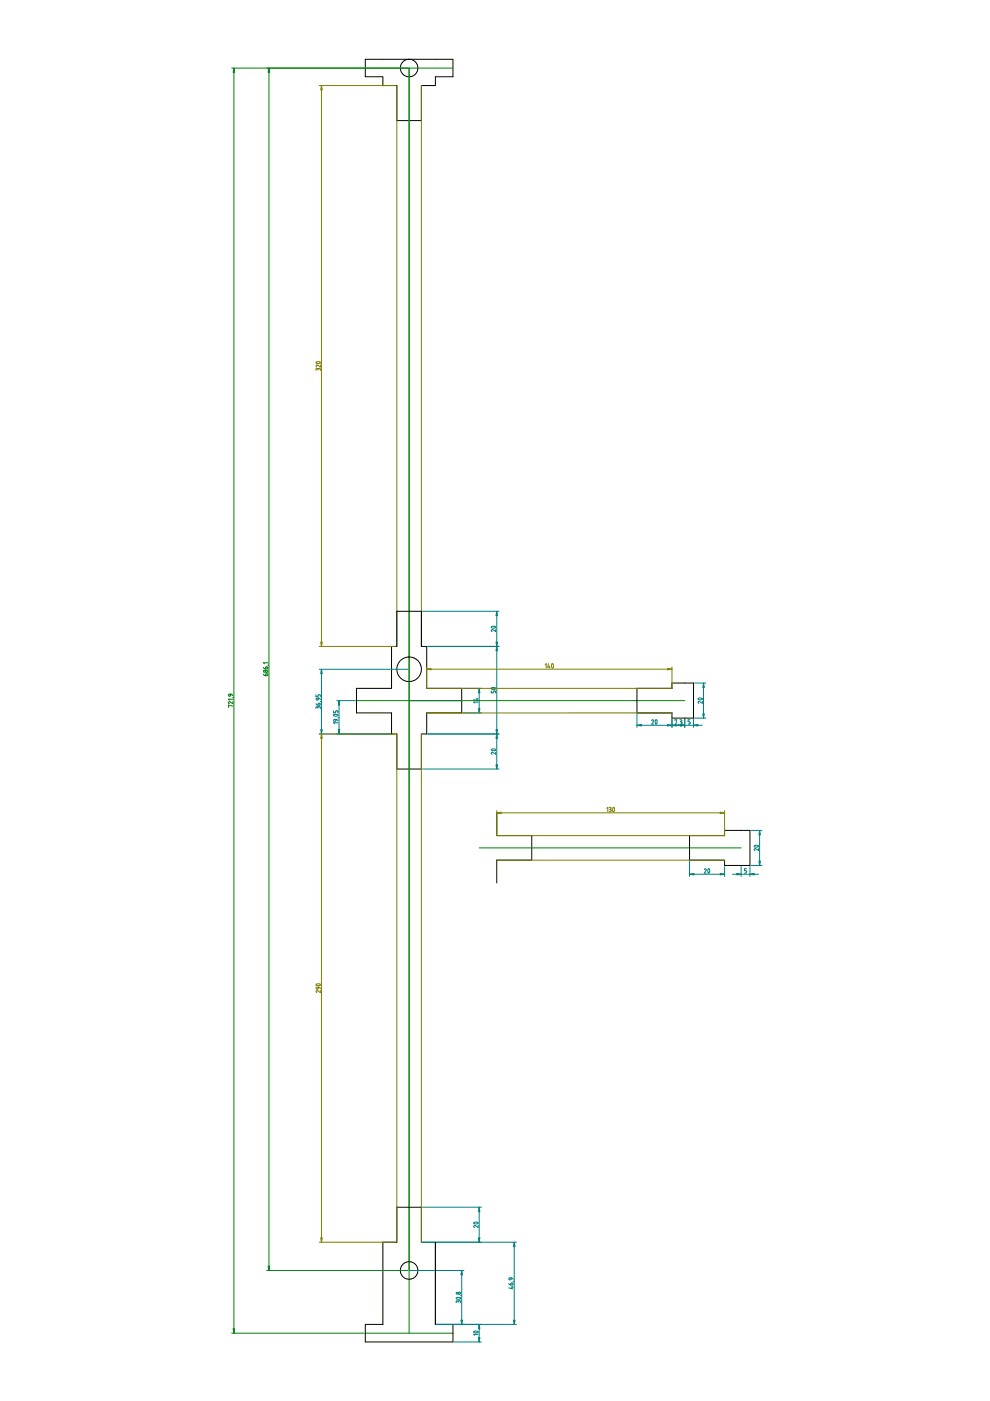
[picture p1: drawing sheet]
<svg xmlns="http://www.w3.org/2000/svg" width="210mm" height="297mm" viewBox="0 0 210 297" stroke-linecap="round" stroke-linejoin="round" font-family="sans-serif">
<g fill="none" stroke="#000" stroke-width=".21">
<path d="M77.4 12.6h18.6v3.7h-3.7v1.8h-3v7.5h-5.2v-7.5h-2.9v-1.8h-3.8zM84.1 129.6h5.2v7.5h1.2v8.8h7.4v5.3h-7.4v4.4h-1.2v7.4h-5.2v-7.4h-1.1v-4.4h-7.4v-5.3h7.4v-8.8h1.1zM135 145.9h7.5v-1.1h4.5v7.5h-4.5v-1.1h-7.5zM105.3 172.3v4.9h7.5v5.2h-7.5v4.8M146.2 177.2h7.4v-1.1h5.4v7.4h-5.4v-1.1h-7.4zM84.1 255.9h5.2v7.5h3v17.4h3.7v3.7h-18.6v-3.7h3.8v-17.4h2.9z"/>
<circle cx="86.7" cy="14.4" r="1.86"/>
<circle cx="86.7" cy="141.9" r="2.6"/>
<circle cx="86.7" cy="269.4" r="1.86"/>
</g>
<g fill="none" stroke="#008000" stroke-width=".21">
<path d="M49.1 14.4h46.9M49.6 14.4v268.3M57 14.4v255M86.7 14.4v268.3M48.5 147.2h.4v.2a.25 .25 0 0 1-.3 .2 .25 .25 0 0 1-.1-.4zM48.5 149.2h.1M48.9 147.2l.5 .3M49.4 148.8v.4l-.7-.4a.2 .2 0 0 0-.2 .1 .2 .2 0 0 0 0 .3M49.4 149.7l-1-.2 .1 .4M49.4 148.3h-1l.2 .2M49.4 147.9l.2 .1M55.9 143l.4 .3"/>
<path d="M55.9 141.5l.4 .3M56.3 142.9h.3a.2 .2 0 0 1 .2 .2 .2 .2 0 0 1-.2 .2h-.3zM56.3 141.4h.1a.22 .22 0 0 1 .4 .1 .22 .22 0 0 1-.2 .3h-.3zM56.8 141l.2 .1M56.8 140.5h-.9l.2 .2M75.6 148.5h69.6M101.6 179.8h55.5M56.6 269.4h29.9M49.1 282.7h28.1M77.4 282.7h18.6"/>
<circle cx="56.1" cy="142.3" r=".21"/>
<circle cx="56.5" cy="142.4" r=".24"/>
</g>
<g fill="none" stroke="#808000" stroke-width=".21">
<path d="M67.7 18.1h16.2M68.2 18.1v119M84.1 18.1v119M89.3 18.1v119M67 76.8l.5-.1a.26 .26 0 0 1 .4 0 .26 .26 0 0 1-.1 .4 .26 .26 0 0 1-.3 0l-.4-.1zM67.4 78.3a.21 .21 0 0 0-.2-.2 .21 .21 0 0 0-.2 .2v.2M67.4 78.3a.26 .26 0 0 1 .3-.2 .26 .26 0 0 1 .2 .2v.2M67.4 78.3v.1M67.9 77.4v.4l-.6-.4a.22 .22 0 0 0-.3 .1 .22 .22 0 0 0 .2 .3M67.7 137.1h16.2M67.7 155.6h16.2M68.2 155.6v107.8"/>
<path d="M84.1 155.6v107.8M89.3 155.6v107.8M90.5 145.9h52M90.5 141.9h52M90.5 141.4v4.3M115.6 140.9l.2-.2v.9M116.3 140.7l-.2 .7h.5M116.5 141.2v.4M117 140.8h.2l.1 .4a.27 .27 0 0 1 0 .3 .27 .27 0 0 1-.3 .1 .27 .27 0 0 1-.1-.4zM142.5 151.2h-52M142.5 141.4v4.3M105.3 177.2h48.3"/>
<path d="M105.3 172.3h48.3M105.3 171.9v5.1M128.7 171.4l.2-.2v.9M129.2 171.2h.2a.21 .21 0 0 1 .2 .2 .21 .21 0 0 1-.2 .2M129.3 171.6h.1M129.4 171.6a.26 .26 0 0 1 .2 .3 .26 .26 0 0 1-.2 .2h-.2M130 171.2h.2l.1 .5a.26 .26 0 0 1-.2 .4 .26 .26 0 0 1-.2-.4zM153.6 171.9v5.1M105.3 182.4h48.3M67.1 209.4l.4-.1v.2a.26 .26 0 0 1-.3 .2 .26 .26 0 0 1-.2-.3zM67.1 208.7l.4-.1a.26 .26 0 0 1 .4 0 .26 .26 0 0 1-.1 .4 .26 .26 0 0 1-.3 0l-.5-.1zM67.5 209.3l.4 .3"/>
<path d="M67.9 210v.4l-.6-.4a.22 .22 0 0 0-.3 .2 .22 .22 0 0 0 .2 .2M67.7 263.4h16.2"/>
</g>
<g fill="#008000" stroke="#008000" stroke-width=".21">
<path d="M49.6 14.4l.1 .9h-.3z"/>
<path d="M49.4 281.7h.3l-.1 1z"/>
<path d="M56.9 268.4h.3l-.2 1z"/>
<path d="M57 14.4l.2 .9h-.3z"/>
</g>
<g fill="none" stroke="#008080" stroke-width=".21">
<path d="M89.6 129.6h16.2M90.7 137.1h15.1M104.2 132.9l.4-.1a.27 .27 0 0 1 .4 0 .27 .27 0 0 1 0 .3 .27 .27 0 0 1-.3 .1l-.5-.1zM105.1 133.5v.4l-.6-.4a.21 .21 0 0 0-.3 .1 .21 .21 0 0 0 .1 .3M105.3 129.6v33.4M67 149.2l.4 .3M67 147.3v.4h.4v-.2a.26 .26 0 0 1 .3-.2 .26 .26 0 0 1 .2 .2v.2M67.1 148h.4v.2a.25 .25 0 0 1-.3 .2 .25 .25 0 0 1-.2-.3zM67.4 150a.21 .21 0 0 0-.2-.2 .21 .21 0 0 0-.2 .2v.2M67.4 150a.26 .26 0 0 1 .3-.2 .26 .26 0 0 1 .2 .2v.2M67.4 149.2a.26 .26 0 0 1 .4-.1 .26 .26 0 0 1 .1 .3l-.5 .1zM67.4 150v.1"/>
<path d="M67.5 148l.4 .3M67.7 155.6h15.1M67.7 141.9h18.8M67.9 148.7l.2 .1M68.2 141.9v13.7M70.7 150.7v.4h.4v-.2a.27 .27 0 0 1 .3-.2 .27 .27 0 0 1 .2 .2v.2M70.7 152.6l.5-.1v.3l-.3 .1zM70.8 151.5l.4-.1a.26 .26 0 0 1 .4 .1 .26 .26 0 0 1 0 .3 .26 .26 0 0 1-.4 0l-.4-.1zM71.2 152.5l.4 .3M71.4 148.5h4M71.6 153.2h-.9l.2 .3M71.6 152.2h.3"/>
<path d="M71.9 148.5v7.1M90.7 155.6h15.1M98.1 145.9h4M98.1 151.2h4M101 148.2h.4M101.2 148v.5l-.8-.2M101.4 148.9h-1l.2 .2M101.6 145.9v5.3M104.2 146.5v.4h.4v-.2a.27 .27 0 0 1 .2-.2 .27 .27 0 0 1 .3 .2v.2M104.2 158.9l.4-.1a.25 .25 0 0 1 .4 .1 .25 .25 0 0 1-.3 .3l-.5-.1zM104.2 145.9l.5-.1a.26 .26 0 0 1 .3 0 .26 .26 0 0 1 0 .4 .26 .26 0 0 1-.3 0l-.5-.1zM105.1 159.5v.4l-.6-.4a.22 .22 0 0 0-.3 .1 .22 .22 0 0 0 .1 .3"/>
<path d="M135 153.8h13.9M135 151.4v2.8M138.2 152.8a.21 .21 0 0 1 .3-.2 .21 .21 0 0 1 .1 .3l-.4 .6h.4M139 152.7a.5 .5 0 0 1 .2 .8l-.2-.1zM142.5 152.5v1.7M143.1 152.7l.4-.1-.2 .9M143.9 153.5l-.1 .2M144.2 152.6h.2a.2 .2 0 0 1 .2 .2 .2 .2 0 0 1-.2 .2M144.3 153h.1M144.4 153a.27 .27 0 0 1 .2 .3 .27 .27 0 0 1-.2 .2h-.2M145.2 152.5v1.7M146.3 152.6h-.4v.4h.2a.27 .27 0 0 1 .2 .3 .27 .27 0 0 1-.2 .2h-.2"/>
<path d="M147 152.5v1.7M147.3 144.8h2.3M147.3 152.3h2.3M148 148.1l.5-.1a.26 .26 0 0 1 .4 .2 .26 .26 0 0 1-.4 .2l-.4-.1zM148.9 148.7v.4l-.6-.4a.21 .21 0 0 0-.3 .1 .21 .21 0 0 0 .2 .3M149.2 144.8v7.5M89.6 163h16.2M159.2 176.1h2.3M159.9 179.3l.5-.1a.26 .26 0 0 1 .4 0 .26 .26 0 0 1 0 .4 .26 .26 0 0 1-.4 0l-.4-.1zM160.8 179.9v.4l-.6-.3a.21 .21 0 0 0-.3 0 .21 .21 0 0 0 .1 .3M161.1 176.1v7.4M146.2 185.4h7.4"/>
<path d="M146.2 182.6v3.2M149.3 184.3a.22 .22 0 0 1 .3-.1 .22 .22 0 0 1 .1 .3l-.4 .6h.5M150.2 184.2l.2 .1 .1 .4a.25 .25 0 0 1-.1 .4 .25 .25 0 0 1-.3-.3zM153.6 183.7v2.1M155.3 185.4h5.5M157.1 183.7v2.1M158.3 184.2h-.4v.4h.2a.28 .28 0 0 1 .2 .3 .28 .28 0 0 1-.2 .2h-.2M159 183.7v2.1M159.2 183.5h2.3M160 180.3h.1M89.6 255.9h12.5M100.5 259.2l.5-.1a.26 .26 0 0 1 .3 0 .26 .26 0 0 1 0 .4 .26 .26 0 0 1-.4 0l-.4-.1z"/>
<path d="M101.4 259.8v.4l-.6-.4a.21 .21 0 0 0-.4 .1 .21 .21 0 0 0 .2 .3M101.6 255.9v7.5M87 269.4h11.4M89.6 263.4h19.9M92.3 263.4v17.4M96.8 275.2l.4-.1a.25 .25 0 0 1 .4 .1 .25 .25 0 0 1-.3 .3l-.5-.1zM97.1 276a.2 .2 0 0 0-.2-.2 .2 .2 0 0 0-.2 .2v.2M97.1 276a.27 .27 0 0 1 .3-.2 .27 .27 0 0 1 .3 .2v.2M97.1 276v.1M97.7 274.7h.2M97.9 269.4v11.4M107.9 272.1l.4 .3"/>
<path d="M107.9 271l.5-.1v.2a.26 .26 0 0 1-.3 .2 .26 .26 0 0 1-.2-.2zM108.3 272.1a.26 .26 0 0 1 .4-.1 .26 .26 0 0 1 .1 .4h-.5zM108.4 270.9l.4 .4M108.4 272.9h.4M108.6 272.7v.6l-.7-.3M108.8 271.7h.2M109 263.4v17.4M92.5 280.8h17M96.3 284.5h5.8M100.5 282.3l.5-.1a.26 .26 0 0 1 .4 .2 .27 .27 0 0 1-.5 .2h-.3zM101.4 282.9h-1l.2 .2M101.6 280.8v3.7"/>
<circle cx="96.9" cy="274.2" r=".21"/>
<circle cx="97.4" cy="274.2" r=".24"/>
</g>
<g fill="#008080" stroke="#008080" stroke-width=".21">
<path d="M101.5 283.6h.2l-.1 .9z"/>
<path d="M101.6 280.8l.1 .9h-.2z"/>
<path d="M108.9 279.9h.3l-.2 .9z"/>
<path d="M109 263.4l.2 .9h-.3z"/>
<path d="M101.6 255.9l.1 1h-.2z"/>
<path d="M101.5 262.4h.2l-.1 1z"/>
<path d="M97.9 269.4l.1 .9h-.3z"/>
<path d="M97.7 279.9h.3l-.1 .9z"/>
<path d="M105.2 162.1h.3l-.2 .9z"/>
<path d="M105.3 155.6l.2 .9h-.3z"/>
<path d="M105.2 154.7h.3l-.2 .9z"/>
<path d="M105.3 137.1l.2 .9h-.3z"/>
<path d="M101.6 145.9l.1 1h-.2z"/>
<path d="M101.5 150.2h.2l-.1 1z"/>
<path d="M105.2 136.1h.3l-.2 1z"/>
<path d="M105.3 129.6l.2 .9h-.3z"/>
<path d="M71.9 148.5l.1 1h-.3z"/>
<path d="M71.7 154.7h.3l-.1 .9z"/>
<path d="M68 154.7h.3l-.1 .9z"/>
<path d="M68.2 141.9l.1 .9h-.3z"/>
<path d="M149.2 144.8l.1 1h-.3z"/>
<path d="M149 151.3h.3l-.1 1z"/>
<path d="M142.5 153.8l.9-.2v.3z"/>
<path d="M144.3 153.6l.9 .2-.9 .1z"/>
<path d="M147 153.8l1-.2v.3z"/>
<path d="M135 153.8l1-.2v.3z"/>
<path d="M141.5 153.6l1 .2-1 .1z"/>
<path d="M156.2 185.2l.9 .2-.9 .1z"/>
<path d="M159 185.4l.9-.2v.3z"/>
<path d="M152.7 185.2l.9 .2-.9 .1z"/>
<path d="M146.2 185.4l.9-.2v.3z"/>
<path d="M161.1 176.1l.1 .9h-.3z"/>
<path d="M160.9 182.6h.3l-.1 .9z"/>
</g>
<g fill="#808000" stroke="#808000" stroke-width=".21">
<path d="M90.5 141.9l.9-.2v.3z"/>
<path d="M141.5 141.7l1 .2-1 .1z"/>
<path d="M68.2 18.1l.1 1h-.3z"/>
<path d="M68 136.1h.3l-.1 1z"/>
<path d="M68.2 155.6l.1 .9h-.3z"/>
<path d="M68 262.4h.3l-.1 1z"/>
<path d="M105.3 172.3l1-.1v.3z"/>
<path d="M152.7 172.2l.9 .1-.9 .2z"/>
</g>
</svg>
